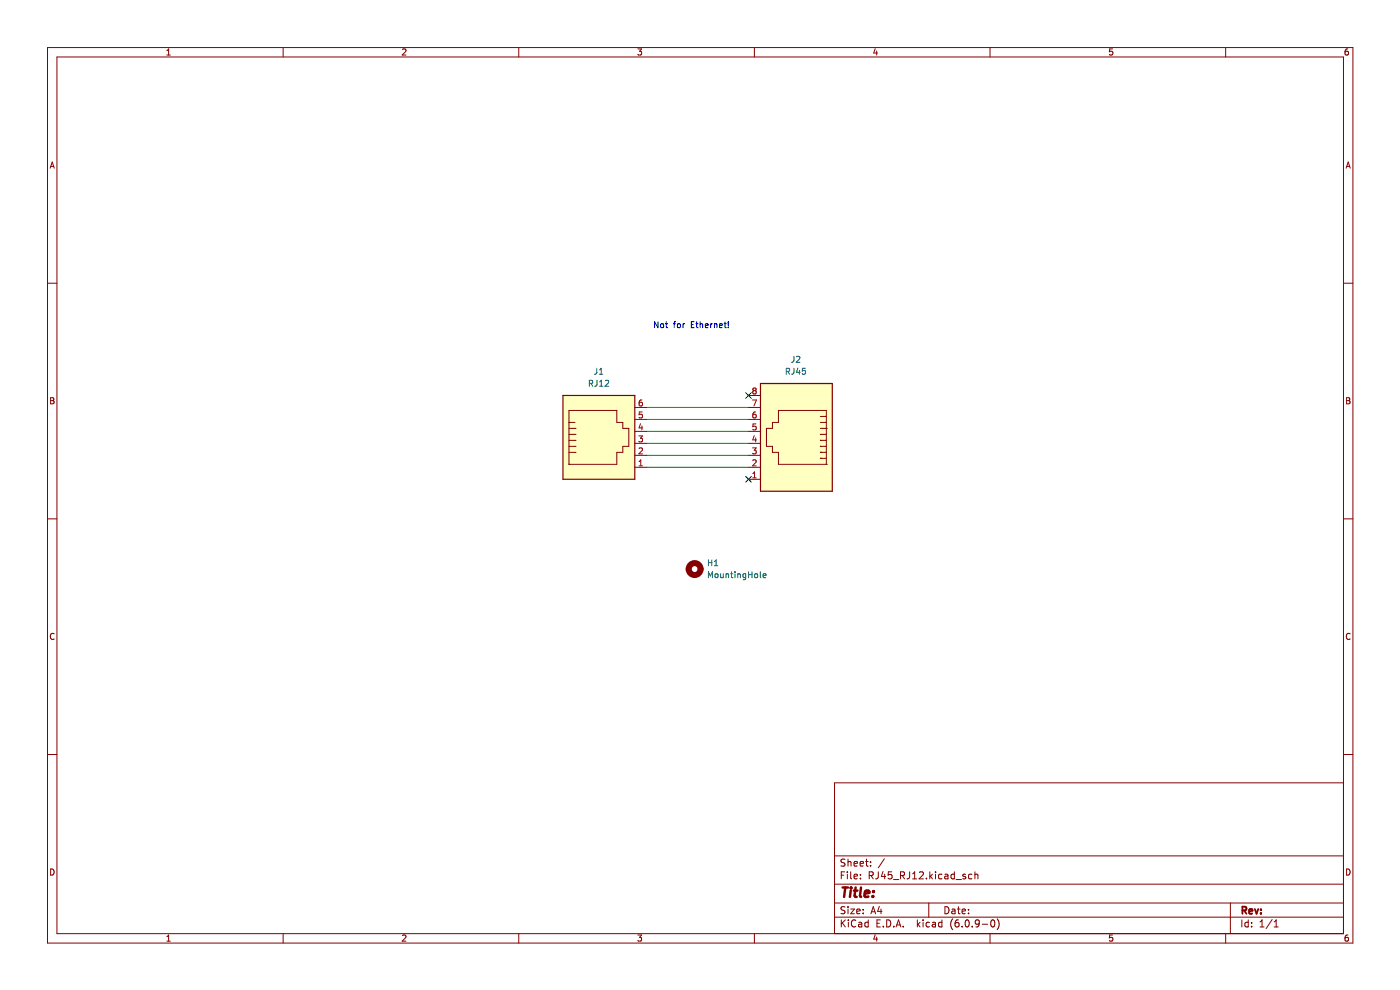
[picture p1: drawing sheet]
<svg xmlns="http://www.w3.org/2000/svg" width="297mm" height="210mm" viewBox="0 0 297 210" stroke-linecap="round" stroke-linejoin="round" font-family="sans-serif">
<path d="M.1 .1h296.9v209.9h-296.9z" fill-rule="evenodd" fill="#fff" stroke="#fff" stroke-width=".21"/>
<g fill="none" stroke="#840000" stroke-width=".21">
<path d="M10.1 10.1h276.9v189.9h-276.9zM12.1 12.1h272.9v185.9h-272.9zM35.4 11.7h.7M35.4 10.7l.4-.3v1.3M60.1 10.1v2M85.4 10.5l.5-.1 .2 .3-.8 1h.8M110.1 10.1v2M135.3 10.4h.8l-.4 .5 .4 .1v.6l-.2 .1-.6-.1M160 10.1v2M185.7 10.3l-.3 .9h.8M186 10.8v.9M210 10.1v2"/>
<path d="M236 10.4h-.6l-.1 .6 .7-.1v.7l-.2 .1-.5-.1M260 10.1v2M286 10.4h-.4l-.2 .3-.1 .7 .3 .3 .4-.1v-.7h-.4l-.3 .2M10.6 35.7l.5-1.3 .4 1.3M10.8 35.3h.6M285.6 35.7l.4-1.3 .4 1.3M285.7 35.3h.6M10.1 60.1h2M285 60.1h2M10.7 84.4h.5l.2 .2-.2 .4 .2 .1 .1 .3-.3 .3h-.5zM10.7 85h.5M120.7 89.6h.1"/>
<path d="M120.7 98.5h.1M120.7 89.6h1.3M120.7 87.1h10.2v2.5h1.2v1.3h1.3v3.8h-1.3v1.3h-1.2v2.5h-10.2zM120.7 96h1.3M120.7 94.7h1.3M120.7 93.4h1.3M120.7 92.1h1.3M120.7 90.9h1.3M122 96h.1M122 94.7h.1M122 93.4h.1M122 92.1h.1"/>
<path d="M122 90.9h.1M134.7 99.1h2.5M134.7 96.6h2.5M134.7 94h2.5M134.7 91.5h2.5M134.7 89h2.5M134.7 86.4h2.5M158.8 99.1h2.5M158.8 96.6h2.5M158.8 94h2.5M158.8 91.5h2.5M158.8 89h2.5"/>
<path d="M158.8 86.4h2.5M158.8 83.9h2.5M165.1 87.1h10.2v11.4h-10.2v-2.5h-1.2v-1.3h-1.3v-3.8h1.3v-1.3h1.2zM174 97.2h.1M174 96h.1M174 94.7h.1M174 93.4h.1M174 92.1h.1M174 89.6h1.3M174 88.3h1.3M174 97.2h1.3M174 96h1.3"/>
<path d="M174 94.7h1.3M174 93.4h1.3M174 92.1h1.3M174 90.9h1.3M175.3 90.9h.1M175.3 98.5h.1M285.7 84.4h.4l.3 .2-.3 .4 .3 .1v.3l-.2 .3h-.5zM285.7 85h.4M10.1 110.1h2M158.8 101.7h2.5M285 110.1h2M11.5 134.5a.58 .58 0 0 0-.8 .5 .58 .58 0 0 0 .8 .5"/>
<path d="M286.4 134.5a.58 .58 0 0 0-.8 .5 .58 .58 0 0 0 .8 .5M10.1 160.1h2M285 166.1h-108v31.9M285 160.1h2M10.7 184.3a.66 .66 0 0 1 .8 .7 .66 .66 0 0 1-.8 .6zM35.4 198.7l.4-.4v1.3M35.4 199.6h.7M60.1 198v2M85.4 198.5l.5-.2 .2 .4-.8 .9h.8M110.1 198v2M135.3 198.3h.8l-.4 .5 .4 .2v.5l-.2 .1-.6-.1M160 198v2"/>
<path d="M177 194.5h108M177 191.5h108M177 187.6h108M177 181.6h108M178.5 185.6h.5M178.5 195.1v1.5M178.7 195.8l.6 .8M179.2 184.9h-.7v1.5M179.3 192.4l-.6-.1-.2 .2v.4l.6 .3 .2 .3-.3 .3h-.6M179.3 182.3l-.6-.1-.2 .2v.4l.6 .3 .2 .3-.3 .3h-.6M179.3 195.1l-.8 .9M179.8 184.9v.2"/>
<path d="M179.8 185.4v1M179.9 182.2v1.5M179.9 192.3v.2M179.9 192.8v1M179.9 182.9l.2-.2 .4 .1v.9M180 195.1v.2M180 195.6v1M180.5 192.8h.8l-.8 1h.8M180.5 184.9v1.3l.2 .2M181.2 185.9l.7-.1-.1-.3-.4-.1-.2 .2 .1 .8h.5M181.2 183.2l.7-.1-.1-.3-.4-.1-.2 .2 .1 .8h.5M181.5 195.3a.71 .71 0 0 0-.9 .5 .71 .71 0 0 0 .7 .8l.2-.1"/>
<path d="M181.8 193.3l.7-.1-.1-.3-.4-.1-.2 .2v.8h.6M182.2 195.7h.6v.9M182.5 183.2l.7-.1-.1-.3-.4-.1-.2 .2v.8h.6M182.5 186.3v.1M182.5 185.5v.1M182.8 196l-.5 .1-.2 .2 .2 .3h.5M183.1 193.7v.1M183.1 192.9v.1M183.6 182.7h.6M183.8 182.2v1.3l.4 .2M184.2 195.7l-.4-.1-.3 .3 .1 .7h.6M184.2 195.1v1.5"/>
<path d="M184.4 185.7l.7-.1 .2-.2-.1-.3-.8-.2v1.5M184.7 183.6v.1M184.7 182.8v.1M184.8 193.8l.5-1.5 .5 1.5M184.8 185.7l.5 .7M184.9 193.4h.7M185.7 198.3l-.3 .9h.8M186 198.8v.8M186 195.8h.5M186.3 184.9v1.3l-.5 .2M186.5 192.3l-.3 1h.9M186.8 195.1h-.8v1.5h.8"/>
<path d="M186.9 192.8v1M187.3 184.9l-.3 1h.9M187.4 196.5v.1M187.6 182.2l-1.3 1.9M187.7 185.4v1M188.1 195.1a.76 .76 0 0 1 .9 .8 .76 .76 0 0 1-.9 .7zM189.2 184.9h-.7l-.1 .7 .2-.1 .5 .1 .2 .2-.1 .5-.2 .1-.6-.1M189.5 186.6h1.2M189.6 196.5v.1M190.1 196.6l.5-1.5 .5 1.5M190.3 196.2h.7M191 185.7l.8-.1 .1-.2-.1-.3-.8-.2v1.5"/>
<path d="M191.4 185.7l.5 .7M191.6 196.5v.1M193 184.9l-.1 1.3-.5 .2M193.6 186.4h.9M193.6 185.4l.4-.5v1.5M194.6 195.1v1.5M194.8 196.1l.4 .5M195 185.1l.6-.2 .3 .5-.9 1h.9M195.2 195.6l-.6 .6M195.8 195.1v.2M195.8 195.6v1M196.5 186.3v.1"/>
<path d="M197 191.5v3M197.2 195.7l-.4-.1-.3 .3 .1 .7h.6M197.3 184.9v1.5M197.4 185.9l.4 .5M197.8 195.7h.6l.1 .9M197.8 185.4l-.5 .6M198.5 196l-.5 .1-.2 .2 .2 .3h.5M198.5 184.9v.2M198.5 185.4v1M199.8 195.7l-.4-.1-.3 .3 .2 .7h.5M199.8 195.1v1.5M199.8 185.5l-.4-.1-.3 .3 .2 .7h.5"/>
<path d="M200.5 192.3a.76 .76 0 0 1 .8 .8 .76 .76 0 0 1-.8 .7zM200.5 185.5h.5l.1 .9M201.1 185.8l-.5 .1-.2 .2 .2 .3h.5M202 192.9h.5l.1 .9M202.1 194.9a1.72 1.72 0 0 0 0 2.3M202.5 185.5l-.5-.1-.2 .3 .1 .7h.6M202.5 184.9v1.5M202.6 193.2l-.5 .1-.2 .2 .2 .3h.5M202.8 186.6h1.2M203.1 192.8h.6M203.3 192.3v1.3l.4 .2M203.3 195.1l-.4 .1a1.01 1.01 0 0 0 0 1.4l.5-.1 .1-.5-.3-.3-.4 .1-.2 .2"/>
<path d="M204.1 193.3l.7-.1-.1-.3-.4-.1-.2 .2 .1 .8h.5M204.1 196.5v.1M204.8 185.5l-.3-.1-.2 .2v.3l.5 .1v.4h-.5M204.9 195.3l.2-.2a.8 .8 0 0 1 .5 .8 .8 .8 0 0 1-.5 .7l-.4-.5zM205.5 193.7v.1M205.5 192.9v.1M206.2 185.5l-.5-.1-.2 .3 .1 .7h.6M206.2 196.5v.1M206.8 185.6l.2-.2 .4 .1 .1 .9M206.8 184.9v1.5M207.7 195.8l-.2 .3-.5-.1-.1-.2v-.4l.3-.3h.3l.2 .3a1 1 0 0 1-.4 1.2h-.3M208.4 196.1h1.1"/>
<path d="M210 198v2M210.3 195.3l.2-.2a.8 .8 0 0 1 .6 .8 .8 .8 0 0 1-.6 .7l-.3-.5zM211.5 194.9a1.72 1.72 0 0 1 0 2.3M236 198.3h-.6l-.1 .7 .7-.1v.6l-.2 .1-.5-.1M260 198v2M261 191.5v6.5M263.4 195.1v1.5M264.8 195.7l-.4-.1-.3 .3 .1 .7h.6M264.8 195.1v1.5M265.5 196.5v.1M265.5 195.7v.1M267.3 196.6h.9"/>
<path d="M267.3 195.6l.4-.5v1.5M269.9 195.1l-1.3 1.9M270.3 196.6h.9M270.3 195.6l.4-.5v1.5M285.7 184.3a.66 .66 0 0 1 .7 .7 .66 .66 0 0 1-.7 .6zM286 198.3l-.4 .1-.2 .2-.1 .8 .3 .2 .4-.1v-.6l-.4-.1-.3 .3"/>
</g>
<path d="M263.6 193.1l.7-.1 .1-.2v-.3l-.8-.2v1.5M263.9 193.1l.5 .7M265 193.3l.7-.1-.1-.3-.4-.1-.2 .2 .1 .8h.5M266.2 192.8l.4 1 .3-1M267.5 193.7v.1M267.5 192.9v.1" fill="none" stroke="#840000" stroke-width=".39"/>
<path d="M178.7 188.3h1.2M179.3 188.3l-.2 2M180.5 188.9l-.2 1.4M180.6 188.3l-.1 .1M181.1 188.9h.8M181.5 188.3l-.2 1.7 .1 .2 .3 .1M182.7 188.3l-.3 1.7 .3 .3M183.4 189.6l1-.2v-.4l-.6-.1-.3 .3v1h.7M185.2 190.1v.2M185.3 189v.2" fill="none" stroke="#840000" stroke-width=".52"/>
<g fill="#ffffc2" stroke="#ffffc2" stroke-width=".25">
<path d="M161.3 81.4h15.3v22.8h-15.3z" fill-rule="evenodd"/>
<path d="M119.4 83.9h15.3v17.8h-15.3z" fill-rule="evenodd"/>
</g>
<path d="M158.2 83.3l1.2 1.2M159.4 83.3l-1.2 1.2M158.2 101.1l1.2 1.2M159.4 101.1l-1.2 1.2" fill="none" stroke="#000084" stroke-width=".21"/>
<path d="M137.2 99.1h21.6M137.2 91.5h21.6M137.2 96.6h21.6M137.2 94h21.6M137.2 86.4h21.6M137.2 89h21.6" fill="none" stroke="#009600" stroke-width=".21"/>
<g fill="none" stroke="#0000c2" stroke-width=".21">
<path d="M139.6 68.2v1.3l-.7-1.3v1.3M140.2 68.8l.2-.1 .3 .1v.7l-.5-.1zM141.2 68.7h.4M141.3 68.2v1.1l.3 .2M142.8 68.7h.5M143.3 68.2l-.3 .2v1.1M143.8 68.8l.1-.1 .4 .1-.1 .7-.4-.1zM144.9 68.7v.8M145.3 68.7l-.4 .2M146.7 68.8h.4M147.3 68.2h-.6v1.3h.6M147.6 68.7h.5"/>
<path d="M147.8 68.2v1.1l.3 .2M148.5 68.8l.5-.1 .1 .8M148.5 68.2v1.3M149.6 69.1l.6-.1v-.3h-.4l-.2 .1 .1 .7h.5M150.8 68.7v.8M151.1 68.7l-.3 .2M151.6 68.8l.4-.1 .1 .8M151.6 68.7v.8M152.6 69.1l.6-.1v-.3h-.4l-.2 .1 .1 .7h.5M153.6 68.7h.5M153.8 68.2v1.1l.3 .2M154.5 69.4v.1"/>
<path d="M154.5 68.2v.8"/>
</g>
<circle cx="147.4" cy="120.7" r="1.27" fill="none" stroke="#840000" stroke-width="1.3"/>
<g fill="none" stroke="#006464" stroke-width=".21">
<path d="M126.6 78.1v1.1l-.5 .2M127.2 79.4h.7M127.2 78.5l.3-.4v1.3M166.8 78.8l.6-.1 .1-.5-.7-.1v1.3M167.1 78.8l.4 .6M168.4 75.6v1.1l-.5 .1M168.4 78.1v1.1l-.5 .2M169 75.7l.5-.1 .2 .3-.8 .9h.8M169.3 78.1l-.3 .9h.8M169.6 78.5v.9M170.8 78.1h-.6v.6h.6v.6l-.1 .1-.5-.1M125 81.3h.6l.1-.5-.7-.1v1.2"/>
<path d="M125.3 81.3l.4 .6M126.7 80.7l-.1 1-.4 .2M127.2 81l.4-.3v1.2M127.2 81.9h.7M128.4 80.8l.5-.1 .2 .3-.8 .9h.8M150.3 118.7v1.3M150.3 119.3h.7M151 118.7v1.3M151.6 119.1l.3-.4v1.3M150.3 122.6v-1.3l.4 .9 .4-.9v1.3M151.6 120h.7M151.7 121.8l.2-.1 .4 .1-.1 .7-.5-.1z"/>
<path d="M152.9 121.7v.8l.5-.1M153.4 121.7v.9M154 121.8h.5l.1 .8M154 121.7v.9M155 121.7h.5M155.2 121.3v1.1l.3 .2M155.9 121.3v.1M155.9 121.7v.9M156.5 121.8h.5l.1 .8M156.5 121.7v.9M158.2 121.8l-.4-.1-.2 .2 .1 .6h.5M158.2 121.7v1l-.2 .3-.3-.1"/>
<path d="M158.8 121.3v1.3M158.8 121.9h.7M159.5 121.3v1.3M160.1 121.8l.2-.1 .4 .1-.1 .7-.5-.1zM161.3 121.3v1.1l.2 .2M161.9 122.1l.6-.1-.1-.2-.3-.1-.2 .2 .1 .6h.4"/>
</g>
<path d="M119.4 83.9h15.3v17.8h-15.3zM161.3 81.4h15.3v22.8h-15.3z" fill="none" stroke="#840000" stroke-width=".25"/>
<g fill="none" stroke="#a90000" stroke-width=".21">
<path d="M135.5 92.5h.8l-.4 .4 .3 .2v.5l-.1 .1-.6-.1M135.6 98.8h.7M135.6 95.1l.5-.1 .2 .4-.8 .9h.8M135.6 97.9l.3-.4v1.3M135.9 89.9l-.3 .9h.8M136.2 84.8l-.4 .1-.2 .2v.8l.2 .2 .4-.1v-.6l-.4-.1-.2 .3M136.2 90.3v.9M136.2 87.4h-.6v.6l.6-.1v.6l-.1 .2-.5-.2M159.6 95h.8l-.4 .5 .4 .1v.6l-.2 .1-.6-.1M159.6 84.8h.9l-.6 1.3M159.7 97.7l.5-.2 .2 .4-.8 .9h.8M159.9 82.8l-.2-.2 .2-.3h.3l.2 .2-.2 .3"/>
<path d="M159.9 82.8l-.2 .3v.2l.2 .3h.3l.2-.3v-.3l-.2-.2M159.9 82.8h.3M160 92.4l-.3 .9h.8M160.3 87.4h-.4l-.1 .3-.1 .7 .2 .3 .5-.2-.1-.6h-.4l-.2 .2M160.3 92.9v.8M160.4 89.9h-.6l-.1 .6h.6l.1 .6-.2 .1-.5-.1M159.7 101.4h.7M159.7 100.4l.4-.3v1.3"/>
</g>
</svg>
